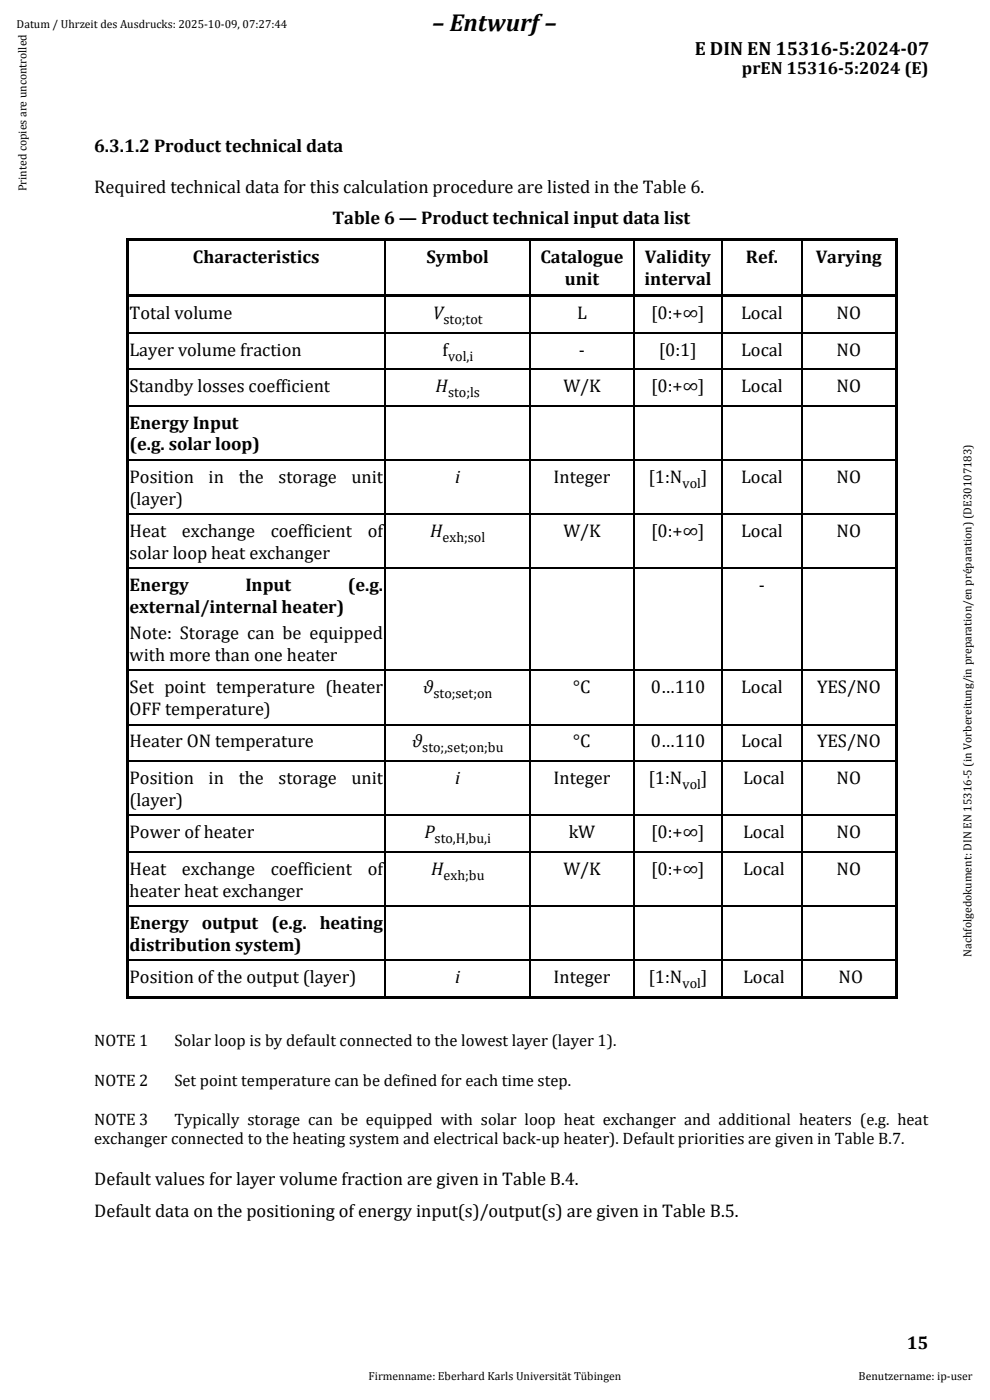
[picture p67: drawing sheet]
<svg xmlns="http://www.w3.org/2000/svg" width="210mm" height="297mm" viewBox="0 0 210 297" stroke-linecap="round" stroke-linejoin="round" font-family="sans-serif">
<defs><g id="words">
<text font-size="5.2" x="91.7" y="6.6">– Entwurf–</text>
<text font-size="4.1" x="147.4" y="11.6">E DIN EN 15316-5:2024-07</text>
<g font-size="3.9">
<text x="20" y="32.3">6.3.1.2 Product technical data</text>
<text x="20" y="41">Required technical data for this calculation procedure are listed in the Table 6.</text>
<text x="70.5" y="47.6">Table 6 — Product technical input data list</text>
<text x="40.9" y="55.9">Characteristics</text>
<text x="90.5" y="55.9">Symbol</text>
<text x="114.6" y="55.9">Catalogue</text>
<text x="136.8" y="55.9">Validity</text>
<text x="158.2" y="55.9">Ref.</text>
<text x="173" y="55.9">Varying</text>
<text x="119.8" y="60.5">unit</text>
<text x="136.7" y="60.5">interval</text>
<text x="27.5" y="67.6">Total volume</text>
<text x="91.8" y="67.6">V</text>
<text x="122.4" y="67.6">L</text>
<text x="138.1" y="67.6">[0:+∞]</text>
<text x="157.2" y="67.6">Local</text>
<text x="177.5" y="67.6">NO</text>
<text x="27.5" y="75.4">Layer volume fraction</text>
<text x="93.9" y="75.4">f</text>
<text x="122.8" y="75.4">-</text>
<text x="139.8" y="75.4">[0:1]</text>
<text x="157.2" y="75.4">Local</text>
<text x="177.5" y="75.4">NO</text>
<text x="27.5" y="83.2">Standby losses coefficient</text>
<text x="92.4" y="83.2">H</text>
<text x="119.5" y="83.2">W/K</text>
<text x="138.1" y="83.2">[0:+∞]</text>
<text x="157.2" y="83.2">Local</text>
<text x="177.5" y="83.2">NO</text>
<text x="27.5" y="91">Energy Input</text>
<text x="27.5" y="95.5">(e.g. solar loop)</text>
<text x="27.5" y="102.5">Position</text>
<text x="27.5" y="107.1">(layer)</text>
<text x="44.2" y="102.5">in</text>
<text x="50.6" y="102.5">the</text>
<text x="59.1" y="102.5">storage</text>
<text x="74.6" y="102.5">unit</text>
<text x="96.6" y="102.5">i</text>
<text x="117.4" y="102.5">Integer</text>
<text x="137.6" y="102.5">[1:N</text>
<text x="148.7" y="102.5">]</text>
<text x="157.2" y="102.5">Local</text>
<text x="177.5" y="102.5">NO</text>
<text x="27.5" y="114">Heat</text>
<text x="38.6" y="114">exchange</text>
<text x="57.4" y="114">coefficient</text>
<text x="78" y="114">of</text>
<text x="91.3" y="114">H</text>
<text x="119.5" y="114">W/K</text>
<text x="138.1" y="114">[0:+∞]</text>
<text x="157.2" y="114">Local</text>
<text x="177.5" y="114">NO</text>
<text x="27.5" y="118.5">solar loop heat exchanger</text>
<text x="27.5" y="125.5">Energy</text>
<text x="52.1" y="125.5">Input</text>
<text x="73.8" y="125.5">(e.g.</text>
<text x="161" y="125.5">-</text>
<text x="27.5" y="130">external/internal heater)</text>
<text x="27.5" y="135.6">Note: Storage can be equipped</text>
<text x="27.5" y="140.2">with more than one heater</text>
<text x="27.5" y="147.1">Set point temperature (heater</text>
<text x="89.8" y="147.1">ϑ</text>
<text x="121.6" y="147.1">°C</text>
<text x="138.1" y="147.1">0…110</text>
<text x="157.2" y="147.1">Local</text>
<text x="173.3" y="147.1">YES/NO</text>
<text x="27.5" y="151.6">OFF temperature)</text>
<text x="27.5" y="158.6">Heater ON temperature</text>
<text x="87.4" y="158.6">ϑ</text>
<text x="121.6" y="158.6">°C</text>
<text x="138.1" y="158.6">0…110</text>
<text x="157.2" y="158.6">Local</text>
<text x="173.3" y="158.6">YES/NO</text>
<text x="27.5" y="166.4">Position</text>
<text x="44.2" y="166.4">in</text>
<text x="50.6" y="166.4">the</text>
<text x="59.1" y="166.4">storage</text>
<text x="74.6" y="166.4">unit</text>
<text x="96.6" y="166.4">i</text>
<text x="117.4" y="166.4">Integer</text>
<text x="137.6" y="166.4">[1:N</text>
<text x="148.7" y="166.4">]</text>
<text x="157.6" y="166.4">Local</text>
<text x="177.5" y="166.4">NO</text>
<text x="27.5" y="170.9">(layer)</text>
<text x="27.5" y="177.8">Power of heater</text>
<text x="90" y="177.8">P</text>
<text x="120.6" y="177.8">kW</text>
<text x="138.1" y="177.8">[0:+∞]</text>
<text x="157.6" y="177.8">Local</text>
<text x="177.5" y="177.8">NO</text>
<text x="27.5" y="185.6">Heat</text>
<text x="38.6" y="185.6">exchange</text>
<text x="57.4" y="185.6">coefficient</text>
<text x="78" y="185.6">of</text>
<text x="91.5" y="185.6">H</text>
<text x="119.5" y="185.6">W/K</text>
<text x="138.1" y="185.6">[0:+∞]</text>
<text x="157.6" y="185.6">Local</text>
<text x="177.5" y="185.6">NO</text>
<text x="27.5" y="190.2">heater heat exchanger</text>
<text x="27.5" y="197.1">Energy</text>
<text x="42.8" y="197.1">output (e.g.</text>
<text x="67.8" y="197.1">heating</text>
<text x="27.5" y="201.7">distribution system)</text>
<text x="27.5" y="208.6">Position of the output (layer)</text>
<text x="96.6" y="208.6">i</text>
<text x="117.4" y="208.6">Integer</text>
<text x="137.6" y="208.6">[1:N</text>
<text x="148.7" y="208.6">]</text>
<text x="157.6" y="208.6">Local</text>
<text x="177.9" y="208.6">NO</text>
<text x="20" y="251.5">Default values for layer volume fraction are given in Table B.4.</text>
<text x="20" y="258.2">Default data on the positioning of energy input(s)/output(s) are given in Table B.5.</text>
<text x="192.4" y="286.2">15</text>
</g>
<text font-size="3.7" x="157.4" y="15.6">prEN 15316-5:2024 (E)</text>
<g font-size="3.5">
<text x="20" y="221.9">NOTE 1</text>
<text x="37" y="221.9">Solar loop is by default connected to the lowest layer (layer 1).</text>
<text x="20" y="230.3">NOTE 2</text>
<text x="37" y="230.3">Set point temperature can be defined for each time step.</text>
<text x="20" y="238.6">NOTE 3</text>
<text x="37" y="238.6">Typically storage can be equipped with solar loop heat exchanger and additional heaters (e.g. heat</text>
<text x="20" y="242.8">exchanger connected to the heating system and electrical back-up heater). Default priorities are given in Table B.7.</text>
</g>
<g font-size="3">
<text x="94.1" y="68.7">sto;tot</text>
<text x="95" y="76.5">vol,i</text>
<text x="95" y="84.3">sto;ls</text>
<text x="144.8" y="103.5">vol</text>
<text x="93.9" y="115">exh;sol</text>
<text x="91.9" y="148.2">sto;set;on</text>
<text x="89.6" y="159.6">sto;,set;on;bu</text>
<text x="144.8" y="167.4">vol</text>
<text x="92.2" y="178.9">sto,H,bu,i</text>
<text x="94.1" y="186.7">exh;bu</text>
<text x="144.8" y="209.7">vol</text>
</g>
<g font-size="2.5">
<text x="3.5" y="6">Datum / Uhrzeit des Ausdrucks: 2025-10-09, 07:27:44</text>
<text x="5.6" y="40.6" transform="rotate(-90 5.6 40.6)">Printed copies are uncontrolled</text>
<text x="206.1" y="203" transform="rotate(-90 206.1 203)">Nachfolgedokument: DIN EN 15316-5 (in Vorbereitung/in preparation/en préparation) (DE30107183)</text>
<text x="78.2" y="292.7">Firmenname: Eberhard Karls Universität Tübingen</text>
<text x="182.1" y="292.7">Benutzername: ip-user</text>
</g>
</g></defs>
<g fill="#000">
<path d="M26.7 50.6h.5v.6h-.5z" fill-rule="evenodd"/>
<path d="M26.7 50.6h.5v.5h-.5z" fill-rule="evenodd"/>
<path d="M27.2 50.6h54.4v.5h-54.4z" fill-rule="evenodd"/>
<path d="M81.6 50.6h.5v.5h-.5z" fill-rule="evenodd"/>
<path d="M82.1 50.6h30.3v.5h-30.3z" fill-rule="evenodd"/>
<path d="M112.4 50.6h.5v.5h-.5z" fill-rule="evenodd"/>
<path d="M112.9 50.6h21.5v.5h-21.5z" fill-rule="evenodd"/>
<path d="M134.4 50.6h.5v.5h-.5z" fill-rule="evenodd"/>
<path d="M134.9 50.6h18.2v.5h-18.2z" fill-rule="evenodd"/>
<path d="M153.1 50.6h.5v.5h-.5z" fill-rule="evenodd"/>
<path d="M153.6 50.6h16.3v.5h-16.3z" fill-rule="evenodd"/>
<path d="M169.9 50.6h.5v.5h-.5z" fill-rule="evenodd"/>
<path d="M170.4 50.6h19.4v.5h-19.4z" fill-rule="evenodd"/>
<path d="M189.8 50.6h.5v.6h-.5z" fill-rule="evenodd"/>
<path d="M189.8 50.6h.5v.5h-.5z" fill-rule="evenodd"/>
<path d="M26.7 51.2h.5v11.2h-.5z" fill-rule="evenodd"/>
<path d="M26.7 62.4h.5v.5h-.5z" fill-rule="evenodd"/>
<path d="M26.7 62.9h.5v7.5h-.5z" fill-rule="evenodd"/>
<path d="M26.7 70.7h.5v7.5h-.5z" fill-rule="evenodd"/>
<path d="M27.2 62.4h54.4v.5h-54.4z" fill-rule="evenodd"/>
<path d="M81.6 62.4h.5v.5h-.5z" fill-rule="evenodd"/>
<path d="M82.1 62.4h30.3v.5h-30.3z" fill-rule="evenodd"/>
<path d="M112.4 62.4h.5v.5h-.5z" fill-rule="evenodd"/>
<path d="M112.9 62.4h21.5v.5h-21.5z" fill-rule="evenodd"/>
<path d="M134.4 62.4h.5v.5h-.5z" fill-rule="evenodd"/>
<path d="M134.9 62.4h18.2v.5h-18.2z" fill-rule="evenodd"/>
<path d="M153.1 62.4h.5v.5h-.5z" fill-rule="evenodd"/>
<path d="M153.6 62.4h16.3v.5h-16.3z" fill-rule="evenodd"/>
<path d="M169.9 62.4h.5v.5h-.5z" fill-rule="evenodd"/>
<path d="M170.4 62.4h19.4v.5h-19.4z" fill-rule="evenodd"/>
<path d="M189.8 51.2h.5v11.2h-.5z" fill-rule="evenodd"/>
<path d="M189.8 62.4h.5v.5h-.5z" fill-rule="evenodd"/>
<path d="M189.8 62.9h.5v7.5h-.5z" fill-rule="evenodd"/>
<path d="M189.8 70.7h.5v7.5h-.5z" fill-rule="evenodd"/>
<path d="M26.7 78.5h.5v7.5h-.5z" fill-rule="evenodd"/>
<path d="M26.7 86.3h.5v11.2h-.5z" fill-rule="evenodd"/>
<path d="M189.8 78.5h.5v7.5h-.5z" fill-rule="evenodd"/>
<path d="M189.8 86.3h.5v11.2h-.5z" fill-rule="evenodd"/>
<path d="M26.7 97.7h.5v11.3h-.5z" fill-rule="evenodd"/>
<path d="M189.8 97.7h.5v11.3h-.5z" fill-rule="evenodd"/>
<path d="M26.7 109.2h.5v11.2h-.5z" fill-rule="evenodd"/>
<path d="M189.8 109.2h.5v11.2h-.5z" fill-rule="evenodd"/>
<path d="M26.7 120.7h.5v21.4h-.5z" fill-rule="evenodd"/>
<path d="M26.7 142.3h.5v11.3h-.5z" fill-rule="evenodd"/>
<path d="M189.8 120.7h.5v21.4h-.5z" fill-rule="evenodd"/>
<path d="M189.8 142.3h.5v11.3h-.5z" fill-rule="evenodd"/>
<path d="M26.7 153.8h.5v7.6h-.5z" fill-rule="evenodd"/>
<path d="M26.7 161.6h.5v11.2h-.5z" fill-rule="evenodd"/>
<path d="M189.8 153.8h.5v7.6h-.5z" fill-rule="evenodd"/>
<path d="M189.8 161.6h.5v11.2h-.5z" fill-rule="evenodd"/>
<path d="M26.7 173.1h.5v7.5h-.5z" fill-rule="evenodd"/>
<path d="M26.7 180.9h.5v11.2h-.5z" fill-rule="evenodd"/>
<path d="M189.8 173.1h.5v7.5h-.5z" fill-rule="evenodd"/>
<path d="M189.8 180.9h.5v11.2h-.5z" fill-rule="evenodd"/>
<path d="M26.7 192.4h.5v11.2h-.5z" fill-rule="evenodd"/>
<path d="M26.7 203.8h.5v7.6h-.5z" fill-rule="evenodd"/>
<path d="M26.7 211.4h.5v.5h-.5z" fill-rule="evenodd"/>
<path d="M26.7 211.4h.5v.5h-.5z" fill-rule="evenodd"/>
<path d="M27.2 211.4h54.4v.5h-54.4z" fill-rule="evenodd"/>
<path d="M81.6 211.4h.5v.5h-.5z" fill-rule="evenodd"/>
<path d="M82.1 211.4h30.3v.5h-30.3z" fill-rule="evenodd"/>
<path d="M112.4 211.4h.5v.5h-.5z" fill-rule="evenodd"/>
<path d="M112.9 211.4h21.5v.5h-21.5z" fill-rule="evenodd"/>
<path d="M134.4 211.4h.5v.5h-.5z" fill-rule="evenodd"/>
<path d="M134.9 211.4h18.2v.5h-18.2z" fill-rule="evenodd"/>
<path d="M153.1 211.4h.5v.5h-.5z" fill-rule="evenodd"/>
<path d="M153.6 211.4h16.3v.5h-16.3z" fill-rule="evenodd"/>
<path d="M169.9 211.4h.5v.5h-.5z" fill-rule="evenodd"/>
<path d="M170.4 211.4h19.4v.5h-19.4z" fill-rule="evenodd"/>
<path d="M189.8 192.4h.5v11.2h-.5z" fill-rule="evenodd"/>
<path d="M189.8 203.8h.5v7.6h-.5z" fill-rule="evenodd"/>
<path d="M189.8 211.4h.5v.5h-.5z" fill-rule="evenodd"/>
<path d="M189.8 211.4h.5v.5h-.5z" fill-rule="evenodd"/>
</g>
<g fill="#000">
<path d="M81.6 51.1l.3 .1zM112.4 51.1l.2 .1zM134.4 51.1l.2 .1zM153.1 51.1l.2 .1zM169.9 51.1l.3 .1zM26.7 70.4h.5v.3h-.5zM26.7 78.2h.5v.3h-.5zM81.6 62.9h.3zM81.6 70.4h.3v.3h-.3zM81.6 78.2h.3v.3h-.3zM112.4 62.9h.2zM112.4 70.4h.2v.3h-.2z"/>
<path d="M112.4 78.2h.2v.3h-.2zM134.4 62.9h.2zM134.4 70.4h.2v.3h-.2zM134.4 78.2h.2v.3h-.2zM153.1 62.9h.2zM153.1 70.4h.2v.3h-.2zM153.1 78.2h.2v.3h-.2zM169.9 62.9h.3zM169.9 70.4h.3v.3h-.3zM169.9 78.2h.3v.3h-.3zM189.8 70.4h.5v.3h-.5zM189.8 78.2h.5v.3h-.5z"/>
<path d="M26.7 86h.5v.3h-.5zM26.7 97.5h.5v.2h-.5zM81.6 86h.3v.3h-.3zM81.6 97.5h.3v.2h-.3zM112.4 86h.2v.3h-.2zM112.4 97.5h.2v.2h-.2zM134.4 86h.2v.3h-.2zM134.4 97.5h.2v.2h-.2zM153.1 86h.2v.3h-.2zM153.1 97.5h.2v.2h-.2zM169.9 86h.3v.3h-.3zM169.9 97.5h.3v.2h-.3z"/>
<path d="M189.8 86h.5v.3h-.5zM189.8 97.5h.5v.2h-.5zM26.7 109h.5v.2h-.5zM81.6 109h.3v.2h-.3zM112.4 109h.2v.2h-.2zM134.4 109h.2v.2h-.2zM153.1 109h.2v.2h-.2zM169.9 109h.3v.2h-.3zM189.8 109h.5v.2h-.5zM26.7 120.4h.5v.3h-.5zM81.6 120.4h.3v.3h-.3zM112.4 120.4h.2v.3h-.2z"/>
<path d="M134.4 120.4h.2v.3h-.2zM153.1 120.4h.2v.3h-.2zM169.9 120.4h.3v.3h-.3zM189.8 120.4h.5v.3h-.5zM26.7 142.1h.5v.2h-.5zM26.7 153.6h.5v.2h-.5zM81.6 142.1h.3v.2h-.3zM81.6 153.6h.3v.2h-.3zM112.4 142.1h.2v.2h-.2zM112.4 153.6h.2v.2h-.2zM134.4 142.1h.2v.2h-.2zM134.4 153.6h.2v.2h-.2z"/>
<path d="M153.1 142.1h.2v.2h-.2zM153.1 153.6h.2v.2h-.2zM169.9 142.1h.3v.2h-.3zM169.9 153.6h.3v.2h-.3zM189.8 142.1h.5v.2h-.5zM189.8 153.6h.5v.2h-.5zM26.7 161.4h.5v.2h-.5zM26.7 172.8h.5v.3h-.5zM81.6 161.4h.3v.2h-.3zM81.6 172.8h.3v.3h-.3zM112.4 161.4h.2v.2h-.2zM112.4 172.8h.2v.3h-.2z"/>
<path d="M134.4 161.4h.2v.2h-.2zM134.4 172.8h.2v.3h-.2zM153.1 161.4h.2v.2h-.2zM153.1 172.8h.2v.3h-.2zM169.9 161.4h.3v.2h-.3zM169.9 172.8h.3v.3h-.3zM189.8 161.4h.5v.2h-.5zM189.8 172.8h.5v.3h-.5zM26.7 180.6h.5v.3h-.5zM26.7 192.1h.5v.3h-.5zM81.6 180.6h.3v.3h-.3zM81.6 192.1h.3v.3h-.3z"/>
<path d="M112.4 180.6h.2v.3h-.2zM112.4 192.1h.2v.3h-.2zM134.4 180.6h.2v.3h-.2zM134.4 192.1h.2v.3h-.2zM153.1 180.6h.2v.3h-.2zM153.1 192.1h.2v.3h-.2zM169.9 180.6h.3v.3h-.3zM169.9 192.1h.3v.3h-.3zM189.8 180.6h.5v.3h-.5zM189.8 192.1h.5v.3h-.5zM26.7 203.6h.5v.2h-.5zM81.6 203.6h.3v.2h-.3z"/>
<path d="M112.4 203.6h.2v.2h-.2zM134.4 203.6h.2v.2h-.2zM153.1 203.6h.2v.2h-.2zM169.9 203.6h.3v.2h-.3zM189.8 203.6h.5v.2h-.5z"/>
</g>
<g fill="none" stroke="#000" stroke-width=".25">
<path d="M81.7 51.2v11.2M112.5 51.2v11.2M134.5 51.2v11.2M153.2 51.2v11.2M170.1 51.2v11.2M27.2 70.6h54.4M27.2 78.4h54.4M81.7 62.9v7.5M81.7 70.7v7.5M81.7 78.5v7.5M81.9 70.6h30.5M81.9 78.4h30.5"/>
<path d="M112.5 62.9v7.5M112.5 70.7v7.5M112.5 78.5v7.5M112.6 70.6h21.8M112.6 78.4h21.8M134.5 62.9v7.5M134.5 70.7v7.5M134.5 78.5v7.5M134.6 70.6h18.5M134.6 78.4h18.5M153.2 62.9v7.5M153.2 70.7v7.5"/>
<path d="M153.2 78.5v7.5M153.3 70.6h16.6M153.3 78.4h16.6M170.1 62.9v7.5M170.1 70.7v7.5M170.1 78.5v7.5M170.2 70.6h19.6M170.2 78.4h19.6M27.2 86.1h54.4M27.2 97.6h54.4M81.7 86.3v11.2M81.7 97.7v11.3"/>
<path d="M81.9 86.1h30.5M81.9 97.6h30.5M112.5 86.3v11.2M112.5 97.7v11.3M112.6 86.1h21.8M112.6 97.6h21.8M134.5 86.3v11.2M134.5 97.7v11.3M134.6 86.1h18.5M134.6 97.6h18.5M153.2 86.3v11.2M153.2 97.7v11.3"/>
<path d="M153.3 86.1h16.6M153.3 97.6h16.6M170.1 86.3v11.2M170.1 97.7v11.3M170.2 86.1h19.6M170.2 97.6h19.6M27.2 109.1h54.4M81.7 109.2v11.2M81.9 109.1h30.5M112.5 109.2v11.2M112.6 109.1h21.8M134.5 109.2v11.2"/>
<path d="M134.6 109.1h18.5M153.2 109.2v11.2M153.3 109.1h16.6M170.1 109.2v11.2M170.2 109.1h19.6M27.2 120.6h54.4M81.7 120.7v21.4M81.9 120.6h30.5M112.5 120.7v21.4M112.6 120.6h21.8M134.5 120.7v21.4M134.6 120.6h18.5"/>
<path d="M153.2 120.7v21.4M153.3 120.6h16.6M170.1 120.7v21.4M170.2 120.6h19.6M27.2 142.2h54.4M27.2 153.7h54.4M81.7 142.3v11.3M81.7 153.8v7.6M81.9 142.2h30.5M81.9 153.7h30.5M112.5 142.3v11.3M112.5 153.8v7.6"/>
<path d="M112.6 142.2h21.8M112.6 153.7h21.8M134.5 142.3v11.3M134.5 153.8v7.6M134.6 142.2h18.5M134.6 153.7h18.5M153.2 142.3v11.3M153.2 153.8v7.6M153.3 142.2h16.6M153.3 153.7h16.6M170.1 142.3v11.3M170.1 153.8v7.6"/>
<path d="M170.2 142.2h19.6M170.2 153.7h19.6M27.2 161.5h54.4M27.2 173h54.4M81.7 161.6v11.2M81.7 173.1v7.5M81.9 161.5h30.5M81.9 173h30.5M112.5 161.6v11.2M112.5 173.1v7.5M112.6 161.5h21.8M112.6 173h21.8"/>
<path d="M134.5 161.6v11.2M134.5 173.1v7.5M134.6 161.5h18.5M134.6 173h18.5M153.2 161.6v11.2M153.2 173.1v7.5M153.3 161.5h16.6M153.3 173h16.6M170.1 161.6v11.2M170.1 173.1v7.5M170.2 161.5h19.6M170.2 173h19.6"/>
<path d="M27.2 180.8h54.4M27.2 192.2h54.4M81.7 180.9v11.2M81.7 192.4v11.2M81.9 180.8h30.5M81.9 192.2h30.5M112.5 180.9v11.2M112.5 192.4v11.2M112.6 180.8h21.8M112.6 192.2h21.8M134.5 180.9v11.2M134.5 192.4v11.2"/>
<path d="M134.6 180.8h18.5M134.6 192.2h18.5M153.2 180.9v11.2M153.2 192.4v11.2M153.3 180.8h16.6M153.3 192.2h16.6M170.1 180.9v11.2M170.1 192.4v11.2M170.2 180.8h19.6M170.2 192.2h19.6M27.2 203.7h54.4M81.7 203.8v7.6"/>
<path d="M81.9 203.7h30.5M112.5 203.8v7.6M112.6 203.7h21.8M134.5 203.8v7.6M134.6 203.7h18.5M153.2 203.8v7.6M153.3 203.7h16.6M170.1 203.8v7.6M170.2 203.7h19.6"/>
</g>
<use href="#words"/>
</svg>
